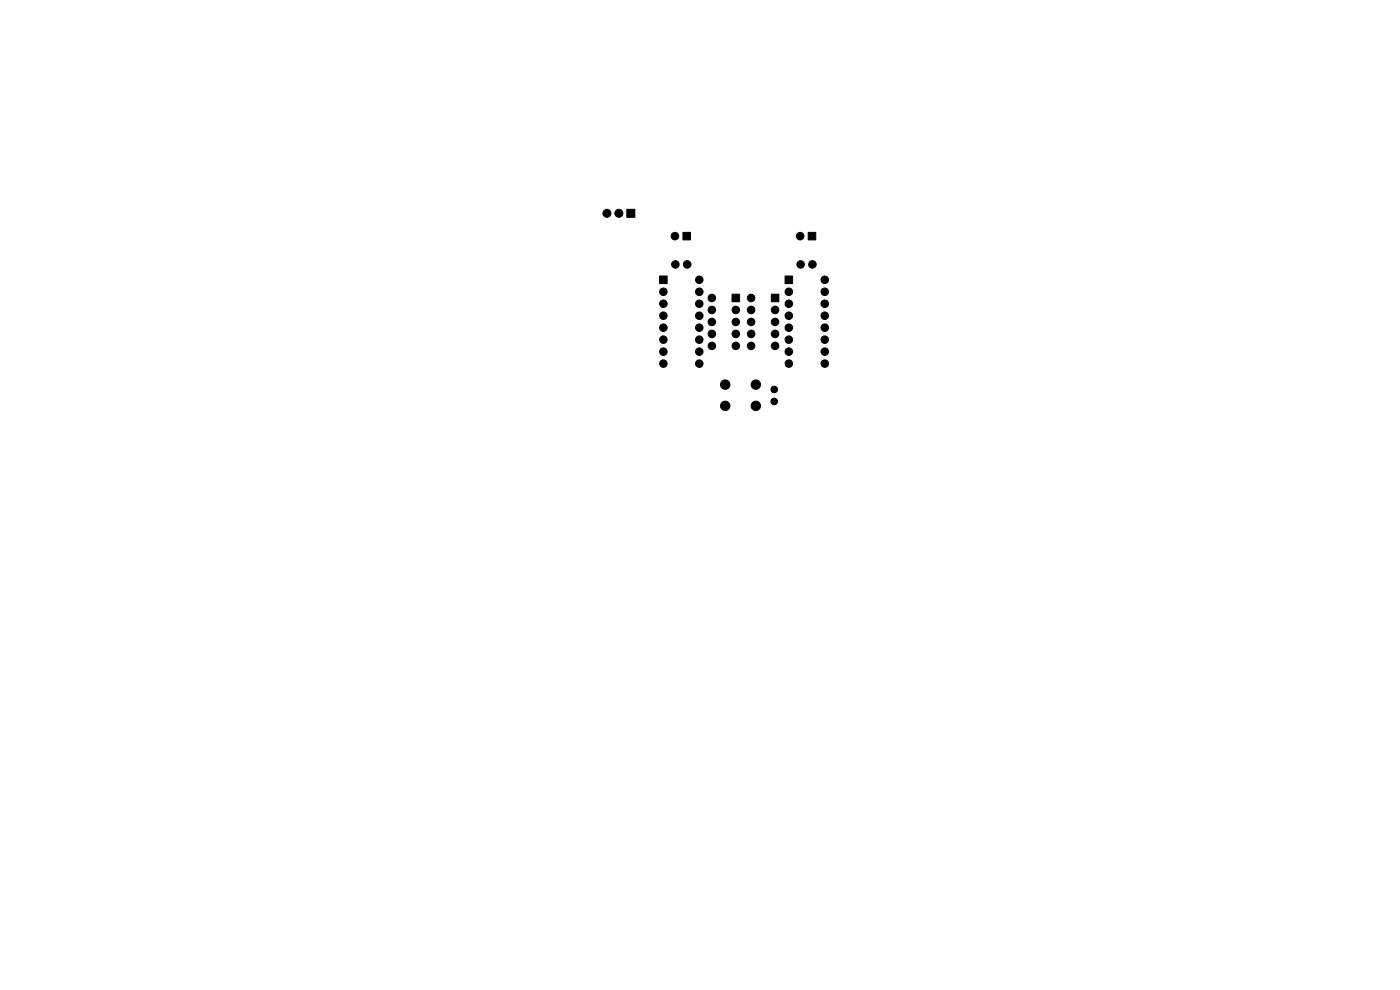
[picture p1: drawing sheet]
<svg xmlns="http://www.w3.org/2000/svg" width="297mm" height="210mm" viewBox="0 0 297 210" stroke-linecap="round" stroke-linejoin="round" font-family="sans-serif">
<g fill="#000" stroke="#000" stroke-width=".21">
<path d="M133 44.4h1.7v1.7h-1.7zM144.9 49.3h1.6v1.6h-1.6zM171.5 49.3h1.6v1.6h-1.6zM139.9 58.6h1.6v1.6h-1.6zM155.3 62.4h1.6v1.6h-1.6zM163.6 62.4h1.6v1.6h-1.6zM166.6 58.6h1.6v1.6h-1.6z"/>
<circle cx="128.7" cy="45.2" r=".85"/>
<circle cx="131.3" cy="45.2" r=".85"/>
<circle cx="143.2" cy="50.1" r=".8"/>
<circle cx="143.3" cy="56.1" r=".8"/>
<circle cx="145.8" cy="56.1" r=".8"/>
<circle cx="148.4" cy="59.4" r=".8"/>
<circle cx="169.8" cy="50.1" r=".8"/>
<circle cx="169.8" cy="56.1" r=".8"/>
<circle cx="172.3" cy="56.1" r=".8"/>
<circle cx="175" cy="59.4" r=".8"/>
<circle cx="140.7" cy="69.5" r=".8"/>
<circle cx="140.7" cy="74.6" r=".8"/>
<circle cx="140.7" cy="64.4" r=".8"/>
<circle cx="140.7" cy="61.9" r=".8"/>
<circle cx="140.7" cy="67" r=".8"/>
<circle cx="140.7" cy="77.1" r=".8"/>
<circle cx="140.7" cy="72.1" r=".8"/>
<circle cx="148.4" cy="72.1" r=".8"/>
<circle cx="148.4" cy="64.4" r=".8"/>
<circle cx="148.4" cy="61.9" r=".8"/>
<circle cx="148.4" cy="69.5" r=".8"/>
<circle cx="148.4" cy="67" r=".8"/>
<circle cx="148.4" cy="74.6" r=".8"/>
<circle cx="148.4" cy="77.1" r=".8"/>
<circle cx="151" cy="63.2" r=".8"/>
<circle cx="151" cy="68.3" r=".8"/>
<circle cx="151" cy="70.8" r=".8"/>
<circle cx="151" cy="65.7" r=".8"/>
<circle cx="151" cy="73.4" r=".8"/>
<circle cx="156.1" cy="65.7" r=".8"/>
<circle cx="156.1" cy="68.3" r=".8"/>
<circle cx="156.1" cy="70.8" r=".8"/>
<circle cx="156.1" cy="73.4" r=".8"/>
<circle cx="159.3" cy="70.8" r=".8"/>
<circle cx="159.3" cy="73.4" r=".8"/>
<circle cx="159.3" cy="68.3" r=".8"/>
<circle cx="159.3" cy="65.7" r=".8"/>
<circle cx="159.3" cy="63.2" r=".8"/>
<circle cx="164.4" cy="65.7" r=".8"/>
<circle cx="164.4" cy="70.8" r=".8"/>
<circle cx="164.4" cy="73.4" r=".8"/>
<circle cx="164.4" cy="68.3" r=".8"/>
<circle cx="167.3" cy="72.1" r=".8"/>
<circle cx="167.3" cy="61.9" r=".8"/>
<circle cx="167.3" cy="67" r=".8"/>
<circle cx="167.3" cy="69.5" r=".8"/>
<circle cx="167.3" cy="74.6" r=".8"/>
<circle cx="167.3" cy="64.4" r=".8"/>
<circle cx="167.3" cy="77.1" r=".8"/>
<circle cx="175" cy="67" r=".8"/>
<circle cx="175" cy="69.5" r=".8"/>
<circle cx="175" cy="72.1" r=".8"/>
<circle cx="175" cy="77.1" r=".8"/>
<circle cx="175" cy="64.4" r=".8"/>
<circle cx="175" cy="74.6" r=".8"/>
<circle cx="175" cy="61.9" r=".8"/>
<circle cx="153.9" cy="86.1" r="1"/>
<circle cx="153.9" cy="81.6" r="1"/>
<circle cx="160.3" cy="86.1" r="1"/>
<circle cx="160.3" cy="81.6" r="1"/>
<circle cx="164.2" cy="85.2" r=".7"/>
<circle cx="164.2" cy="82.6" r=".7"/>
</g>
</svg>
